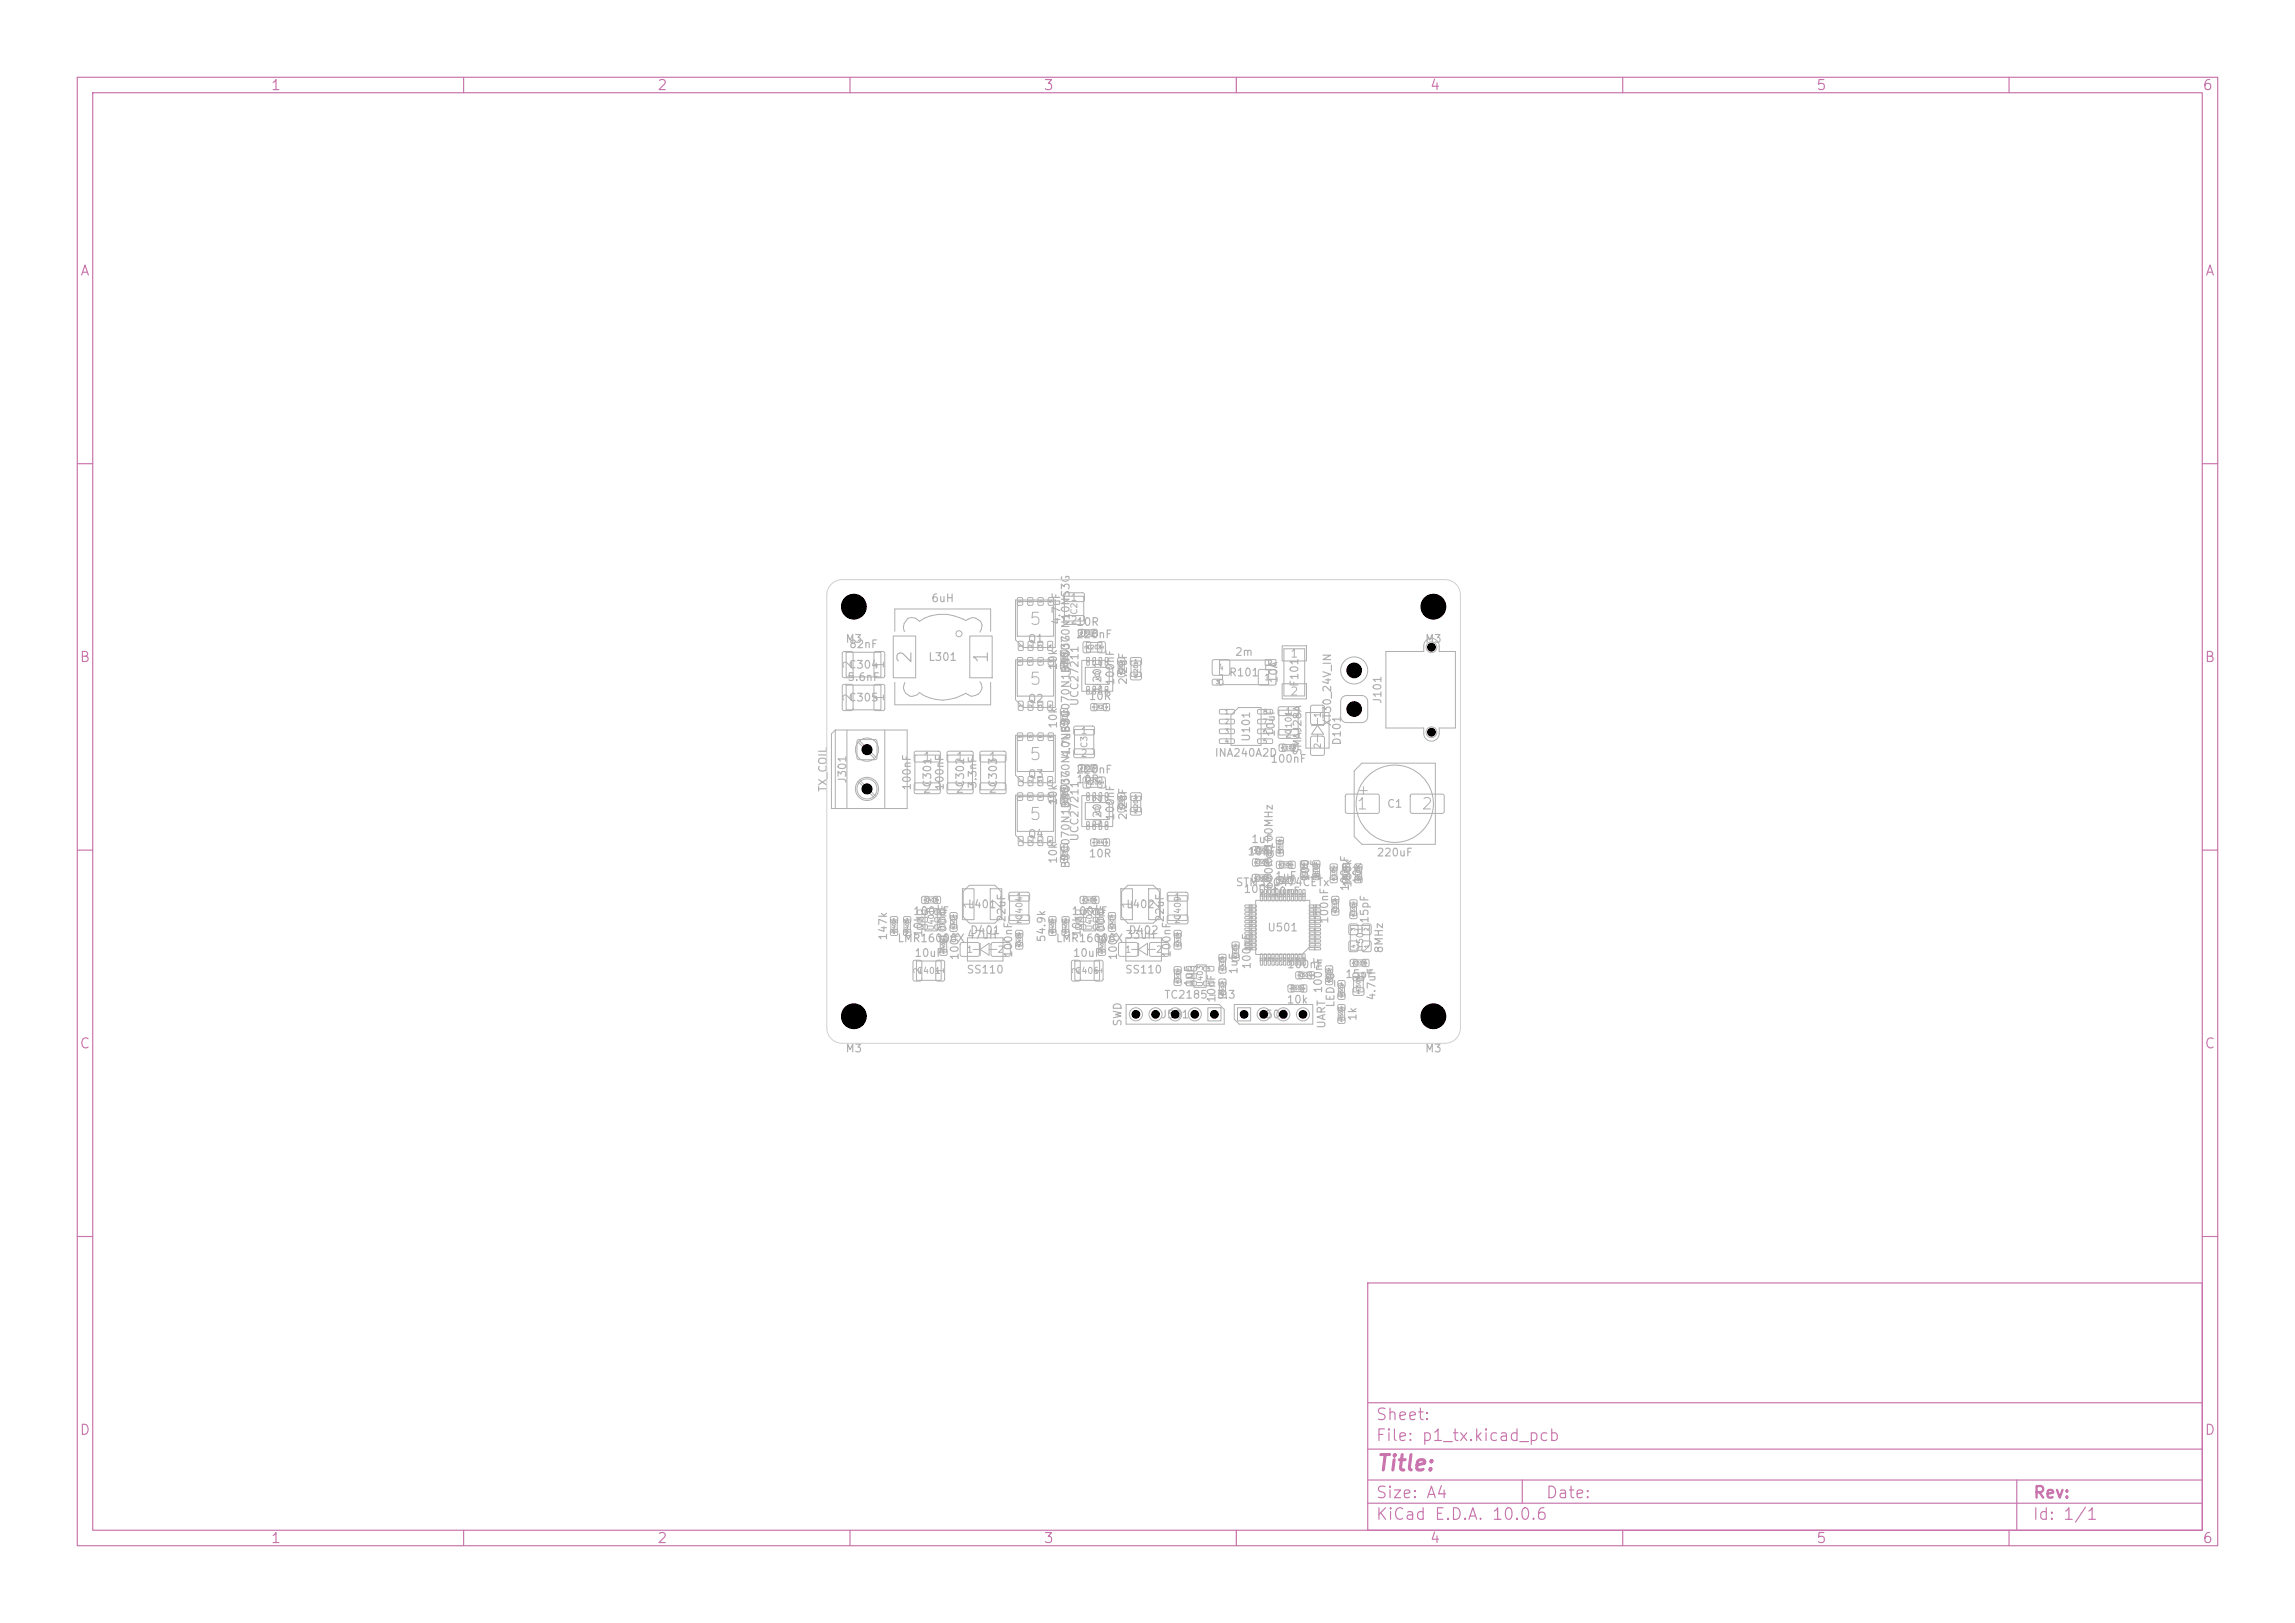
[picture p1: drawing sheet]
<svg xmlns="http://www.w3.org/2000/svg" width="297mm" height="210mm" viewBox="0 0 297 210" stroke-linecap="round" stroke-linejoin="round" font-family="sans-serif">
<defs><g id="words">
<text font-size="2" fill="#c872ab" x="178" y="190.8">Title:</text>
<g font-size="1.8" fill="#afafaf">
<text x="118.4" y="86" transform="rotate(-90 118.4 86)">2</text>
<text x="128.3" y="86" transform="rotate(-90 128.3 86)">1</text>
</g>
<g font-size="1.6" fill="#afafaf">
<text x="133.1" y="81.3">5</text>
<text x="133.1" y="89">5</text>
<text x="133.1" y="98.8">5</text>
<text x="133.1" y="106.5">5</text>
</g>
<g font-size="1.5" fill="#afafaf">
<text x="175.5" y="105.1">1</text>
<text x="183.9" y="105.1">2</text>
</g>
<g font-size="1.5" fill="#c872ab">
<text x="178" y="184.1">Sheet:</text>
<text x="178" y="186.8">File: p1_tx.kicad_pcb</text>
<text x="178" y="197">KiCad E.D.A. 10.0.6</text>
<text x="178" y="194.2">Size: A4</text>
<text x="200" y="194.2">Date:</text>
<text x="263" y="197">Id: 1/1</text>
<text x="263" y="194.2">Rev:</text>
</g>
<g font-size="1.3" fill="#c872ab">
<text x="35" y="12">1</text>
<text x="85" y="12">2</text>
<text x="135" y="12">3</text>
<text x="185" y="12">4</text>
<text x="235" y="12">5</text>
<text x="285" y="12">6</text>
<text x="10.3" y="36">A</text>
<text x="285.3" y="36">A</text>
<text x="10.2" y="86">B</text>
<text x="285.2" y="86">B</text>
<text x="10.2" y="136">C</text>
<text x="285.2" y="136">C</text>
<text x="10.2" y="186">D</text>
<text x="285.2" y="186">D</text>
<text x="35" y="200">1</text>
<text x="85" y="200">2</text>
<text x="135" y="200">3</text>
<text x="185" y="200">4</text>
<text x="235" y="200">5</text>
<text x="285" y="200">6</text>
</g>
<g font-size="1.3" fill="#afafaf">
<text x="126.3" y="117.8" transform="rotate(-90 126.3 117.8)">1</text>
<text x="129.9" y="117.8" transform="rotate(-90 129.9 117.8)">2</text>
<text x="146.8" y="117.8" transform="rotate(-90 146.8 117.8)">1</text>
<text x="150.4" y="117.8" transform="rotate(-90 150.4 117.8)">2</text>
</g>
<g font-size="1.2" fill="#afafaf">
<text x="174.6" y="87.6">2</text>
<text x="174.6" y="92.6">1</text>
</g>
<g font-size="1.1" fill="#afafaf">
<text x="110.6" y="86.7" transform="rotate(-90 110.6 86.7)">2</text>
<text x="114.7" y="86.7" transform="rotate(-90 114.7 86.7)">1</text>
<text x="166.9" y="85.3">1</text>
<text x="110.6" y="90.9" transform="rotate(-90 110.6 90.9)">2</text>
<text x="114.7" y="90.9" transform="rotate(-90 114.7 90.9)">1</text>
<text x="166.9" y="90.3">2</text>
<text x="119.3" y="98.8">1</text>
<text x="123.6" y="98.8">1</text>
<text x="127.8" y="98.8">1</text>
<text x="119.3" y="102.9">2</text>
<text x="123.6" y="102.9">2</text>
<text x="127.8" y="102.9">2</text>
</g>
<g font-size="1" fill="#afafaf">
<text x="109.4" y="83.4">M3</text>
<text x="120.4" y="78.2">6uH</text>
<text x="132.9" y="83.4">Q1</text>
<text x="137.5" y="80.9" transform="rotate(-90 137.5 80.9)">4.7uF</text>
<text x="139.2" y="82.8">220nF</text>
<text x="139.2" y="81.2">10R</text>
<text x="184.4" y="83.4">M3</text>
<text x="109.6" y="88.4">5.6nF</text>
<text x="109.7" y="86.8">C304</text>
<text x="109.8" y="84.1">82nF</text>
<text x="120.1" y="85.8">L301</text>
<text x="137" y="86.8" transform="rotate(-90 137 86.8)">10k</text>
<text x="138.7" y="87.2" transform="rotate(-90 138.7 87.2)">BSC070N10NS3G</text>
<text x="141.4" y="88.2">9</text>
<text x="142.8" y="89.5" transform="rotate(-90 142.8 89.5)">U201</text>
<text x="144.4" y="88.8" transform="rotate(-90 144.4 88.8)">100nF</text>
<text x="146.1" y="88.7" transform="rotate(-90 146.1 88.7)">2.2uF</text>
<text x="159" y="87.8">R101</text>
<text x="159.8" y="85.1">2m</text>
<text x="165.6" y="88.5" transform="rotate(-90 165.6 88.5)">10A</text>
<text x="168.3" y="89" transform="rotate(-90 168.3 89)">F101</text>
<text x="109.7" y="91">C305</text>
<text x="132.9" y="91.2">Q2</text>
<text x="137" y="94.4" transform="rotate(-90 137 94.4)">10k</text>
<text x="138.7" y="95" transform="rotate(-90 138.7 95)">BSC070N10NS3G</text>
<text x="139.8" y="91.5" transform="rotate(-90 139.8 91.5)">UCC27211</text>
<text x="140.8" y="90.8">10R</text>
<text x="165.2" y="95.4" transform="rotate(-90 165.2 95.4)">10uF</text>
<text x="172.5" y="94.1" transform="rotate(-90 172.5 94.1)">XT30_24V_IN</text>
<text x="179" y="91.2" transform="rotate(-90 179 91.2)">J101</text>
<text x="109.8" y="101.4" transform="rotate(-90 109.8 101.4)">J301</text>
<text x="120.8" y="102" transform="rotate(-90 120.8 102)">C301</text>
<text x="125" y="102" transform="rotate(-90 125 102)">C302</text>
<text x="129.3" y="102" transform="rotate(-90 129.3 102)">C303</text>
<text x="132.9" y="100.9">Q3</text>
<text x="138.8" y="98.2" transform="rotate(-90 138.8 98.2)">4.7uF</text>
<text x="139.2" y="100.3">220nF</text>
<text x="139.2" y="101.6">10R</text>
<text x="157.1" y="98.2">INA240A2D</text>
<text x="162" y="96.1" transform="rotate(-90 162 96.1)">U101</text>
<text x="164.3" y="98.9">100nF</text>
<text x="168.7" y="97.8" transform="rotate(-90 168.7 97.8)">SMAJ28A</text>
<text x="173.8" y="96.5" transform="rotate(-90 173.8 96.5)">D101</text>
<text x="107.2" y="102.5" transform="rotate(-90 107.2 102.5)">TX_COIL</text>
<text x="118.1" y="102.4" transform="rotate(-90 118.1 102.4)">100nF</text>
<text x="122.4" y="102.4" transform="rotate(-90 122.4 102.4)">100nF</text>
<text x="126.6" y="102.1" transform="rotate(-90 126.6 102.1)">3.3nF</text>
<text x="137" y="104.3" transform="rotate(-90 137 104.3)">10k</text>
<text x="138.7" y="104.7" transform="rotate(-90 138.7 104.7)">BSC070N10NS3G</text>
<text x="141.4" y="105.7">9</text>
<text x="142.8" y="107" transform="rotate(-90 142.8 107)">U202</text>
<text x="144.4" y="106.3" transform="rotate(-90 144.4 106.3)">100nF</text>
<text x="146.1" y="106.2" transform="rotate(-90 146.1 106.2)">2.2uF</text>
<text x="179.4" y="104.8">C1</text>
<text x="132.9" y="108.7">Q4</text>
<text x="137" y="111.9" transform="rotate(-90 137 111.9)">10k</text>
<text x="138.7" y="112.5" transform="rotate(-90 138.7 112.5)">BSC070N10NS3G</text>
<text x="139.8" y="109" transform="rotate(-90 139.8 109)">UCC27211</text>
<text x="140.8" y="111.2">10R</text>
<text x="161.4" y="110.9">10nF</text>
<text x="161.8" y="109.3">1uF</text>
<text x="178.1" y="111.1">220uF</text>
<text x="118.1" y="118.6">100nF</text>
<text x="125.2" y="117.8">L401</text>
<text x="130.4" y="119.4" transform="rotate(-90 130.4 119.4)">22uF</text>
<text x="138.6" y="118.6">100nF</text>
<text x="145.7" y="117.8">L402</text>
<text x="150.9" y="119.4" transform="rotate(-90 150.9 119.4)">22uF</text>
<text x="159.9" y="114.9">STM32G474CETx</text>
<text x="160.9" y="115.8">100nF</text>
<text x="164.5" y="116.1">10nF</text>
<text x="164.9" y="114.1">1uF</text>
<text x="165" y="115.2" transform="rotate(-90 165 115.2)">600R@100MHz</text>
<text x="169.7" y="114.1" transform="rotate(-90 169.7 114.1)">100</text>
<text x="170.9" y="114.1" transform="rotate(-90 170.9 114.1)">1nF</text>
<text x="172.1" y="119.6" transform="rotate(-90 172.1 119.6)">100nF</text>
<text x="174.8" y="115.4" transform="rotate(-90 174.8 115.4)">100nF</text>
<text x="175.1" y="114.9" transform="rotate(-90 175.1 114.9)">150k</text>
<text x="176.4" y="114.5" transform="rotate(-90 176.4 114.5)">10k</text>
<text x="177.3" y="119.6" transform="rotate(-90 177.3 119.6)">15pF</text>
<text x="115" y="121.8" transform="rotate(-90 115 121.8)">147k</text>
<text x="116.1" y="122.2">LMR16006X</text>
<text x="118.3" y="124.1">10uF</text>
<text x="119.6" y="121.3" transform="rotate(-90 119.6 121.3)">10k</text>
<text x="122.7" y="121.7" transform="rotate(-90 122.7 121.7)">100nF</text>
<text x="124.3" y="124.3" transform="rotate(-90 124.3 124.3)">100k</text>
<text x="125.1" y="121.7">47uH</text>
<text x="125.5" y="121.1">D401</text>
<text x="131.2" y="124" transform="rotate(-90 131.2 124)">100nF</text>
<text x="135.5" y="122" transform="rotate(-90 135.5 122)">54.9k</text>
<text x="136.6" y="122.2">LMR16006X</text>
<text x="138.8" y="124.1">10uF</text>
<text x="140.1" y="121.3" transform="rotate(-90 140.1 121.3)">10k</text>
<text x="143.2" y="121.7" transform="rotate(-90 143.2 121.7)">100nF</text>
<text x="144.8" y="124.3" transform="rotate(-90 144.8 124.3)">100k</text>
<text x="145.6" y="121.7">33uH</text>
<text x="146" y="121.1">D402</text>
<text x="151.7" y="124" transform="rotate(-90 151.7 124)">100nF</text>
<text x="162.1" y="125.5" transform="rotate(-90 162.1 125.5)">100nF</text>
<text x="163.9" y="120.8">U501</text>
<text x="166.5" y="125.5">100nF</text>
<text x="179.2" y="123.4" transform="rotate(-90 179.2 123.4)">8MHz</text>
<text x="125" y="126.2">SS110</text>
<text x="145.5" y="126.2">SS110</text>
<text x="150.6" y="129.5">TC2185-3.3</text>
<text x="154.6" y="127.8" transform="rotate(-90 154.6 127.8)">1uF</text>
<text x="157.5" y="129.8" transform="rotate(-90 157.5 129.8)">10nF</text>
<text x="160.4" y="126.2" transform="rotate(-90 160.4 126.2)">1uF</text>
<text x="166.4" y="130.1">10k</text>
<text x="171.3" y="128.6" transform="rotate(-90 171.3 128.6)">100nF</text>
<text x="172.9" y="130.4" transform="rotate(-90 172.9 130.4)">LED_G</text>
<text x="174" y="126.8">15pF</text>
<text x="178.2" y="129.5" transform="rotate(-90 178.2 129.5)">4.7uF</text>
<text x="109.4" y="136.4">M3</text>
<text x="145.4" y="132.9" transform="rotate(-90 145.4 132.9)">SWD</text>
<text x="150.2" y="132">J501</text>
<text x="162.9" y="132">J502</text>
<text x="171.8" y="133.2" transform="rotate(-90 171.8 133.2)">UART</text>
<text x="175.8" y="132.2" transform="rotate(-90 175.8 132.2)">1k</text>
<text x="184.4" y="136.4">M3</text>
</g>
<g font-size=".9" fill="#afafaf">
<text x="138.5" y="78">1</text>
<text x="138.5" y="80.9">2</text>
<text x="139.8" y="95.2">1</text>
<text x="166.2" y="92.7">1</text>
<text x="166.2" y="95.7">2</text>
<text x="111.7" y="97.7">1</text>
<text x="139.8" y="98.2">2</text>
<text x="111.7" y="102.7">2</text>
<text x="131.4" y="116.7">1</text>
<text x="131.4" y="119.7">2</text>
<text x="151.9" y="116.7">1</text>
<text x="151.9" y="119.7">2</text>
<text x="119.4" y="126.1" transform="rotate(-90 119.4 126.1)">2</text>
<text x="122.4" y="126.1" transform="rotate(-90 122.4 126.1)">1</text>
<text x="139.9" y="126.1" transform="rotate(-90 139.9 126.1)">2</text>
<text x="142.9" y="126.1" transform="rotate(-90 142.9 126.1)">1</text>
</g>
<g font-size=".8" fill="#afafaf">
<text x="139.6" y="79.6" transform="rotate(-90 139.6 79.6)">C2</text>
<text x="157.6" y="86.9">4</text>
<text x="163.5" y="88.2">1</text>
<text x="167.4" y="95.1" transform="rotate(-90 167.4 95.1)">C101</text>
<text x="171.1" y="93" transform="rotate(-90 171.1 93)">1</text>
<text x="140.9" y="96.9" transform="rotate(-90 140.9 96.9)">C3</text>
<text x="171.1" y="97" transform="rotate(-90 171.1 97)">2</text>
<text x="132.5" y="119.1" transform="rotate(-90 132.5 119.1)">C404</text>
<text x="153" y="119.1" transform="rotate(-90 153 119.1)">C409</text>
<text x="125" y="123.5">1</text>
<text x="129" y="123.5">2</text>
<text x="145.5" y="123.5">1</text>
<text x="149.5" y="123.5">2</text>
<text x="176.6" y="122.9" transform="rotate(-90 176.6 122.9)">Y501</text>
<text x="118.6" y="126.2">C401</text>
<text x="139.1" y="126.2">C406</text>
</g>
<g font-size=".7" fill="#afafaf">
<text x="121" y="120.5" transform="rotate(-90 121 120.5)">U401</text>
<text x="141.5" y="120.5" transform="rotate(-90 141.5 120.5)">U402</text>
<text x="155.8" y="127.8" transform="rotate(-90 155.8 127.8)">U403</text>
</g>
<g font-size=".6" fill="#afafaf">
<text x="158.4" y="92.6">1</text>
<text x="158.4" y="93.8">2</text>
<text x="158.4" y="95.1">3</text>
<text x="163.4" y="95.1">6</text>
<text x="163.4" y="93.8">7</text>
<text x="163.4" y="92.6">8</text>
<text x="158.4" y="96.4">4</text>
<text x="163.4" y="96.4">5</text>
<text x="146.7" y="131.7">5</text>
<text x="149.2" y="131.7">4</text>
<text x="151.8" y="131.7">3</text>
<text x="154.3" y="131.7">2</text>
<text x="156.8" y="131.7">1</text>
<text x="160.7" y="131.7">1</text>
<text x="163.2" y="131.7">2</text>
<text x="165.8" y="131.7">3</text>
<text x="168.3" y="131.7">4</text>
</g>
<g font-size=".5" fill="#afafaf">
<text x="140.6" y="84.1">C203</text>
<text x="141" y="84" transform="rotate(-90 141 84)">2</text>
<text x="142.9" y="84" transform="rotate(-90 142.9 84)">1</text>
<text x="146.7" y="85.9">1</text>
<text x="146.7" y="87.8">2</text>
<text x="147.4" y="87.5" transform="rotate(-90 147.4 87.5)">C201</text>
<text x="157.3" y="88.6">3</text>
<text x="164.2" y="86.1">2</text>
<text x="140.6" y="101.6">C206</text>
<text x="141" y="101.5" transform="rotate(-90 141 101.5)">2</text>
<text x="142.9" y="101.5" transform="rotate(-90 142.9 101.5)">1</text>
<text x="146.7" y="103.4">1</text>
<text x="146.7" y="105.3">2</text>
<text x="147.4" y="105" transform="rotate(-90 147.4 105)">C204</text>
<text x="175.5" y="122.7" transform="rotate(-90 175.5 122.7)">4</text>
<text x="175.5" y="120.5" transform="rotate(-90 175.5 120.5)">3</text>
<text x="177.2" y="122.7" transform="rotate(-90 177.2 122.7)">1</text>
<text x="177.2" y="120.5" transform="rotate(-90 177.2 120.5)">2</text>
<text x="175.5" y="128.7">1</text>
<text x="175.5" y="126.8">2</text>
<text x="176.2" y="128.4" transform="rotate(-90 176.2 128.4)">C505</text>
</g>
<g font-size=".4" fill="#afafaf">
<text x="132.4" y="83.8" transform="rotate(-90 132.4 83.8)">1</text>
<text x="133.7" y="83.8" transform="rotate(-90 133.7 83.8)">2</text>
<text x="134.9" y="83.8" transform="rotate(-90 134.9 83.8)">3</text>
<text x="136.2" y="83.8" transform="rotate(-90 136.2 83.8)">4</text>
<text x="140.3" y="82.2">R1</text>
<text x="138" y="85.8" transform="rotate(-90 138 85.8)">R6</text>
<text x="145.4" y="87.2" transform="rotate(-90 145.4 87.2)">C202</text>
<text x="132.4" y="91.6" transform="rotate(-90 132.4 91.6)">1</text>
<text x="133.7" y="91.6" transform="rotate(-90 133.7 91.6)">2</text>
<text x="134.9" y="91.6" transform="rotate(-90 134.9 91.6)">3</text>
<text x="136.2" y="91.6" transform="rotate(-90 136.2 91.6)">4</text>
<text x="138" y="93.3" transform="rotate(-90 138 93.3)">R7</text>
<text x="141.9" y="91.8">R2</text>
<text x="132.4" y="101.3" transform="rotate(-90 132.4 101.3)">1</text>
<text x="133.7" y="101.3" transform="rotate(-90 133.7 101.3)">2</text>
<text x="134.9" y="101.3" transform="rotate(-90 134.9 101.3)">3</text>
<text x="136.2" y="101.3" transform="rotate(-90 136.2 101.3)">4</text>
<text x="140.3" y="99.7">R3</text>
<text x="165.9" y="97.1">C102</text>
<text x="138" y="103.3" transform="rotate(-90 138 103.3)">R8</text>
<text x="145.4" y="104.7" transform="rotate(-90 145.4 104.7)">C205</text>
<text x="132.4" y="109.1" transform="rotate(-90 132.4 109.1)">1</text>
<text x="133.7" y="109.1" transform="rotate(-90 133.7 109.1)">2</text>
<text x="134.9" y="109.1" transform="rotate(-90 134.9 109.1)">3</text>
<text x="136.2" y="109.1" transform="rotate(-90 136.2 109.1)">4</text>
<text x="138" y="110.8" transform="rotate(-90 138 110.8)">R9</text>
<text x="141.9" y="109.3">R4</text>
<text x="162.5" y="113.9">C502</text>
<text x="162.5" y="110.3">C508</text>
<text x="162.5" y="111.9">C509</text>
<text x="165.6" y="112.2">C506</text>
<text x="165.9" y="110.5" transform="rotate(-90 165.9 110.5)">FB501</text>
<text x="169.1" y="113.4" transform="rotate(-90 169.1 113.4)">C104</text>
<text x="170.7" y="113.4" transform="rotate(-90 170.7 113.4)">R102</text>
<text x="172.9" y="113.8" transform="rotate(-90 172.9 113.8)">C105</text>
<text x="174.5" y="113.8" transform="rotate(-90 174.5 113.8)">R104</text>
<text x="176.1" y="113.8" transform="rotate(-90 176.1 113.8)">R103</text>
<text x="119.1" y="118.4">1</text>
<text x="119.1" y="119.3">2</text>
<text x="119.7" y="116.8">C403</text>
<text x="121.4" y="119.3">5</text>
<text x="121.4" y="118.4">6</text>
<text x="139.6" y="118.4">1</text>
<text x="139.6" y="119.3">2</text>
<text x="140.2" y="116.8">C408</text>
<text x="141.9" y="119.3">5</text>
<text x="141.9" y="118.4">6</text>
<text x="165.6" y="114.2">C507</text>
<text x="173.1" y="118" transform="rotate(-90 173.1 118)">C512</text>
<text x="175.5" y="118.5" transform="rotate(-90 175.5 118.5)">C511</text>
<text x="116" y="120.6" transform="rotate(-90 116 120.6)">R402</text>
<text x="117.7" y="120.6" transform="rotate(-90 117.7 120.6)">R403</text>
<text x="119.1" y="120.3">3</text>
<text x="121.4" y="120.3">4</text>
<text x="122.4" y="123.2" transform="rotate(-90 122.4 123.2)">R401</text>
<text x="123.7" y="120.1" transform="rotate(-90 123.7 120.1)">C402</text>
<text x="132.2" y="122.4" transform="rotate(-90 132.2 122.4)">C405</text>
<text x="136.5" y="120.6" transform="rotate(-90 136.5 120.6)">R405</text>
<text x="138.2" y="120.6" transform="rotate(-90 138.2 120.6)">R406</text>
<text x="139.6" y="120.3">3</text>
<text x="141.9" y="120.3">4</text>
<text x="142.9" y="123.2" transform="rotate(-90 142.9 123.2)">R404</text>
<text x="144.2" y="120.1" transform="rotate(-90 144.2 120.1)">C407</text>
<text x="152.7" y="122.4" transform="rotate(-90 152.7 122.4)">C410</text>
<text x="153.9" y="125.7">1</text>
<text x="156.2" y="125.7">5</text>
<text x="158.5" y="125.5" transform="rotate(-90 158.5 125.5)">C413</text>
<text x="160.2" y="123.9" transform="rotate(-90 160.2 123.9)">C503</text>
<text x="175.1" y="124.9">C510</text>
<text x="152.7" y="127.1" transform="rotate(-90 152.7 127.1)">C411</text>
<text x="153.9" y="126.6">2</text>
<text x="153.9" y="127.6">3</text>
<text x="156.2" y="127.6">4</text>
<text x="158.5" y="128.7" transform="rotate(-90 158.5 128.7)">C412</text>
<text x="167.1" y="128.2">R501</text>
<text x="168.1" y="126.5">C504</text>
<text x="172.3" y="127" transform="rotate(-90 172.3 127)">C501</text>
<text x="173.9" y="128.9" transform="rotate(-90 173.9 128.9)">D501</text>
<text x="173.9" y="132" transform="rotate(-90 173.9 132)">R502</text>
</g>
<g font-size=".3" fill="#afafaf">
<text x="132.3" y="78" transform="rotate(-90 132.3 78)">5</text>
<text x="133.6" y="78" transform="rotate(-90 133.6 78)">5</text>
<text x="134.9" y="78" transform="rotate(-90 134.9 78)">5</text>
<text x="136.2" y="78" transform="rotate(-90 136.2 78)">5</text>
<text x="140.2" y="82.1" transform="rotate(-90 140.2 82.1)">2</text>
<text x="141.8" y="82.1" transform="rotate(-90 141.8 82.1)">1</text>
<text x="132.3" y="85.8" transform="rotate(-90 132.3 85.8)">5</text>
<text x="133.6" y="85.8" transform="rotate(-90 133.6 85.8)">5</text>
<text x="134.9" y="85.8" transform="rotate(-90 134.9 85.8)">5</text>
<text x="136.2" y="85.8" transform="rotate(-90 136.2 85.8)">5</text>
<text x="137.5" y="84.8">1</text>
<text x="137.5" y="86.4">2</text>
<text x="141.1" y="89.5" transform="rotate(-90 141.1 89.5)">5</text>
<text x="141.1" y="85.8" transform="rotate(-90 141.1 85.8)">4</text>
<text x="141.9" y="89.5" transform="rotate(-90 141.9 89.5)">6</text>
<text x="141.9" y="85.8" transform="rotate(-90 141.9 85.8)">3</text>
<text x="142.7" y="89.5" transform="rotate(-90 142.7 89.5)">7</text>
<text x="142.7" y="85.8" transform="rotate(-90 142.7 85.8)">2</text>
<text x="143.5" y="89.5" transform="rotate(-90 143.5 89.5)">8</text>
<text x="143.5" y="85.8" transform="rotate(-90 143.5 85.8)">1</text>
<text x="144.9" y="85.8">1</text>
<text x="144.9" y="87.4">2</text>
<text x="132.3" y="95.5" transform="rotate(-90 132.3 95.5)">5</text>
<text x="133.6" y="95.5" transform="rotate(-90 133.6 95.5)">5</text>
<text x="134.9" y="95.5" transform="rotate(-90 134.9 95.5)">5</text>
<text x="136.2" y="95.5" transform="rotate(-90 136.2 95.5)">5</text>
<text x="137.5" y="92.3">1</text>
<text x="137.5" y="94">2</text>
<text x="141.8" y="91.7" transform="rotate(-90 141.8 91.7)">2</text>
<text x="143.4" y="91.7" transform="rotate(-90 143.4 91.7)">1</text>
<text x="140.2" y="99.6" transform="rotate(-90 140.2 99.6)">1</text>
<text x="141.8" y="99.6" transform="rotate(-90 141.8 99.6)">2</text>
<text x="166.2" y="96.9" transform="rotate(-90 166.2 96.9)">1</text>
<text x="167.8" y="96.9" transform="rotate(-90 167.8 96.9)">2</text>
<text x="132.3" y="103.3" transform="rotate(-90 132.3 103.3)">5</text>
<text x="133.6" y="103.3" transform="rotate(-90 133.6 103.3)">5</text>
<text x="134.9" y="103.3" transform="rotate(-90 134.9 103.3)">5</text>
<text x="136.2" y="103.3" transform="rotate(-90 136.2 103.3)">5</text>
<text x="137.5" y="102.3">1</text>
<text x="137.5" y="103.9">2</text>
<text x="141.1" y="107" transform="rotate(-90 141.1 107)">5</text>
<text x="141.1" y="103.3" transform="rotate(-90 141.1 103.3)">4</text>
<text x="141.9" y="107" transform="rotate(-90 141.9 107)">6</text>
<text x="141.9" y="103.3" transform="rotate(-90 141.9 103.3)">3</text>
<text x="142.7" y="107" transform="rotate(-90 142.7 107)">7</text>
<text x="142.7" y="103.3" transform="rotate(-90 142.7 103.3)">2</text>
<text x="143.5" y="107" transform="rotate(-90 143.5 107)">8</text>
<text x="143.5" y="103.3" transform="rotate(-90 143.5 103.3)">1</text>
<text x="144.9" y="103.3">1</text>
<text x="144.9" y="104.9">2</text>
<text x="137.5" y="109.8">1</text>
<text x="137.5" y="111.5">2</text>
<text x="141.8" y="109.2" transform="rotate(-90 141.8 109.2)">1</text>
<text x="143.4" y="109.2" transform="rotate(-90 143.4 109.2)">2</text>
<text x="162.7" y="113.8" transform="rotate(-90 162.7 113.8)">1</text>
<text x="162.8" y="111.8" transform="rotate(-90 162.8 111.8)">2</text>
<text x="162.8" y="110.2" transform="rotate(-90 162.8 110.2)">2</text>
<text x="164.3" y="113.8" transform="rotate(-90 164.3 113.8)">2</text>
<text x="164.3" y="111.8" transform="rotate(-90 164.3 111.8)">1</text>
<text x="164.3" y="110.2" transform="rotate(-90 164.3 110.2)">1</text>
<text x="165.4" y="109">1</text>
<text x="165.4" y="110.6">2</text>
<text x="165.9" y="112.1" transform="rotate(-90 165.9 112.1)">1</text>
<text x="167.4" y="112.1" transform="rotate(-90 167.4 112.1)">2</text>
<text x="168.6" y="113.6">1</text>
<text x="168.6" y="112.1">2</text>
<text x="170.2" y="112">1</text>
<text x="170.2" y="113.7">2</text>
<text x="172.4" y="112.5">2</text>
<text x="174" y="112.4">2</text>
<text x="175.6" y="112.4">1</text>
<text x="115.5" y="119.2">1</text>
<text x="117.2" y="119.2">2</text>
<text x="120" y="116.6" transform="rotate(-90 120 116.6)">1</text>
<text x="121.5" y="116.6" transform="rotate(-90 121.5 116.6)">2</text>
<text x="123.2" y="118.8">1</text>
<text x="136" y="119.2">1</text>
<text x="137.7" y="119.2">2</text>
<text x="140.5" y="116.6" transform="rotate(-90 140.5 116.6)">1</text>
<text x="142" y="116.6" transform="rotate(-90 142 116.6)">2</text>
<text x="143.7" y="118.8">1</text>
<text x="161.5" y="117.5">25</text>
<text x="161.5" y="118">26</text>
<text x="161.5" y="118.5">27</text>
<text x="161.5" y="119">28</text>
<text x="161.5" y="119.5">29</text>
<text x="161.5" y="120">30</text>
<text x="163.5" y="116.2" transform="rotate(-90 163.5 116.2)">24</text>
<text x="164" y="116.2" transform="rotate(-90 164 116.2)">23</text>
<text x="164.5" y="116.2" transform="rotate(-90 164.5 116.2)">22</text>
<text x="165" y="116.2" transform="rotate(-90 165 116.2)">21</text>
<text x="165.5" y="116.2" transform="rotate(-90 165.5 116.2)">20</text>
<text x="165.9" y="114.1" transform="rotate(-90 165.9 114.1)">1</text>
<text x="166" y="116.2" transform="rotate(-90 166 116.2)">19</text>
<text x="166.5" y="116.2" transform="rotate(-90 166.5 116.2)">18</text>
<text x="167" y="116.2" transform="rotate(-90 167 116.2)">17</text>
<text x="167.4" y="114.1" transform="rotate(-90 167.4 114.1)">2</text>
<text x="167.5" y="116.2" transform="rotate(-90 167.5 116.2)">16</text>
<text x="168" y="116.2" transform="rotate(-90 168 116.2)">15</text>
<text x="168.5" y="116.2" transform="rotate(-90 168.5 116.2)">14</text>
<text x="169" y="116.2" transform="rotate(-90 169 116.2)">13</text>
<text x="169.8" y="118.5">10</text>
<text x="169.8" y="118">11</text>
<text x="169.8" y="117.5">12</text>
<text x="170" y="120">7</text>
<text x="170" y="119.5">8</text>
<text x="170" y="119">9</text>
<text x="172.4" y="114">1</text>
<text x="172.6" y="116.7">1</text>
<text x="172.6" y="118.2">2</text>
<text x="174" y="114.1">1</text>
<text x="175" y="118.7">1</text>
<text x="175" y="117.1">2</text>
<text x="175.6" y="114.1">2</text>
<text x="115.5" y="120.9">2</text>
<text x="117.2" y="120.9">1</text>
<text x="121.9" y="123.5">1</text>
<text x="121.9" y="121.8">2</text>
<text x="123.2" y="120.3">2</text>
<text x="131.7" y="121.1">1</text>
<text x="131.7" y="122.6">2</text>
<text x="136" y="120.9">2</text>
<text x="137.7" y="120.9">1</text>
<text x="142.4" y="123.5">1</text>
<text x="142.4" y="121.8">2</text>
<text x="143.7" y="120.3">2</text>
<text x="152.2" y="121.1">1</text>
<text x="152.2" y="122.6">2</text>
<text x="152.2" y="125.8">2</text>
<text x="158" y="125.7">1</text>
<text x="158" y="124.2">2</text>
<text x="159.7" y="124.1">1</text>
<text x="159.7" y="122.6">2</text>
<text x="161.5" y="120.5">31</text>
<text x="161.5" y="121">32</text>
<text x="161.5" y="121.5">33</text>
<text x="161.5" y="122">34</text>
<text x="161.5" y="122.5">35</text>
<text x="161.5" y="123">36</text>
<text x="163.5" y="124.5" transform="rotate(-90 163.5 124.5)">37</text>
<text x="164" y="124.5" transform="rotate(-90 164 124.5)">38</text>
<text x="164.5" y="124.5" transform="rotate(-90 164.5 124.5)">39</text>
<text x="165" y="124.5" transform="rotate(-90 165 124.5)">40</text>
<text x="165.5" y="124.5" transform="rotate(-90 165.5 124.5)">41</text>
<text x="166" y="124.5" transform="rotate(-90 166 124.5)">42</text>
<text x="166.5" y="124.5" transform="rotate(-90 166.5 124.5)">43</text>
<text x="167" y="124.5" transform="rotate(-90 167 124.5)">44</text>
<text x="167.5" y="124.5" transform="rotate(-90 167.5 124.5)">45</text>
<text x="168" y="124.5" transform="rotate(-90 168 124.5)">46</text>
<text x="168.5" y="124.5" transform="rotate(-90 168.5 124.5)">47</text>
<text x="169" y="124.5" transform="rotate(-90 169 124.5)">48</text>
<text x="170" y="123">1</text>
<text x="170" y="122.5">2</text>
<text x="170" y="122">3</text>
<text x="170" y="121.5">4</text>
<text x="170" y="121">5</text>
<text x="170" y="120.5">6</text>
<text x="171.8" y="125.7">1</text>
<text x="175.4" y="124.8" transform="rotate(-90 175.4 124.8)">1</text>
<text x="177" y="124.8" transform="rotate(-90 177 124.8)">2</text>
<text x="152.2" y="127.3">1</text>
<text x="158" y="127.4">1</text>
<text x="158" y="128.9">2</text>
<text x="167.3" y="128.1" transform="rotate(-90 167.3 128.1)">1</text>
<text x="168.4" y="126.4" transform="rotate(-90 168.4 126.4)">2</text>
<text x="169" y="128.1" transform="rotate(-90 169 128.1)">2</text>
<text x="169.9" y="126.4" transform="rotate(-90 169.9 126.4)">1</text>
<text x="171.8" y="127.2">2</text>
<text x="173.4" y="130.6">2</text>
<text x="173.4" y="127.6">1</text>
<text x="173.4" y="129.1">2</text>
<text x="173.4" y="132.3">1</text>
</g>
</g></defs>
<g fill="none" stroke="#c872ab" stroke-width=".15">
<path d="M10 10h277v190h-277zM12 12h273v186h-273zM60 10v2M110 10v2M160 10v2M210 10v2M260 10v2M10 60h2M285 60h2M10 110h2M285 110h2M10 160h2"/>
<path d="M177 166h108v32h-108zM285 160h2M60 198v2M110 198v2M160 198v2M177 194.5h108M177 191.5h108M177 187.5h108M177 181.5h108M197 191.5v3M210 198v2M260 198v2"/>
<path d="M261 191.5v6.5"/>
</g>
<g fill="none" stroke="#afafaf" stroke-width=".13">
<path d="M131.4 77.6h5.2v6.2h-4.2l-1-1zM131.6 77.8h4.7v4.5h-4.7zM131.7 77.4l.5-.1 .1 .1 .1 .7-.2 .2h-.4l-.1-.1zM133 77.4l.5-.1 .2 .1v.7l-.1 .2h-.4l-.2-.1zM134.4 77.4l.4-.1 .2 .1v.7l-.1 .2h-.4l-.2-.1zM135.7 77.4l.5-.1 .1 .1v.7l-.1 .2h-.4l-.1-.1zM137.7 76.8l.2-.1h2.3l.1 .3v.7l-.2 .1h-2.3l-.2-.2zM137.7 79.7h.2h2.3l.1 .2v.7l-.2 .2h-2.3l-.2-.2zM137.8 77.1h2.4v3.3h-2.4zM107.6 95l.5-.5h9.3v10.1h-9.8zM108.1 94.5v10.1M109.1 88.6l1-.1 .3 .2v3l-.2 .2-1 .1-.2-.2v-3z"/>
<path d="M109.1 84.4l1-.1 .3 .2v2.9l-.2 .3h-1l-.2-.2v-2.9zM109.5 88.7h4.5v3.1h-4.5zM109.5 84.4h4.5v3.2h-4.5zM109.6 94.5v10.1M111 95.8l.1-.1h2.1l.2 .1 .1 .2v2.1l-.1 .1-.2 .1h-2.1l-.1-.1-.1-.1v-2.1zM111.1 96l2.1 2.1M111.2 95.9l2.1 2.1M113.2 88.6l1-.1 .3 .2v3l-.2 .2-.9 .1-.3-.2v-3zM113.2 84.4l1-.1 .3 .2v2.9l-.2 .3h-.9l-.3-.2v-2.9zM114.5 94.5v10.1M115.6 82.3h2.9v5.4h-2.9zM115.8 81.7v-2.9h12.4v2.9"/>
<path d="M115.8 88.3v2.9h12.4v-2.9M117.1 81.7a1.2 1.2 0 0 1 .9-1.8l.5 .1 .5 .4a5.6 5.6 0 0 1 6-.1l.3-.2a1.22 1.22 0 0 1 1.8 .8l-.3 .9M118.4 97.3l.1-.1h3l.2 .2v1l-.2 .2h-3l-.2-.2zM118.4 97.7h3.2v4.5h-3.2zM122.6 97.3l.2-.1h3l.1 .2v1l-.2 .2h-3l-.2-.2zM122.6 97.7h3.2v4.5h-3.2zM125.5 82.3h2.9v5.4h-2.9zM126.8 88.2a1.15 1.15 0 0 1 0 1.5 1.15 1.15 0 0 1-1.5 .2l-.3-.2a5.2 5.2 0 0 1-6-.1l-.3 .3-.6 .2h-.3l-.6-.4a1.11 1.11 0 0 1-.1-1.4M126.9 97.3l.2-.1h2.9l.2 .2v1l-.3 .2h-2.9l-.2-.2zM126.9 97.7h3.2v4.5h-3.2zM131.4 95.1h5.2v6.2h-4.2l-1-1zM131.4 90.5v-5.1h5.2v6.1h-4.2"/>
<path d="M131.4 90.5l1 1M131.6 95.3h4.7v4.5h-4.7zM131.6 85.6h4.7v4.5h-4.7zM131.7 94.9l.5-.1 .1 .1 .1 .8-.2 .1h-.4l-.1-.1zM131.7 85.1h.5l.1 .1 .1 .7-.2 .2h-.4l-.1-.1zM131.8 83h.5l.1 .1v.9l-.1 .2h-.4l-.1-.1zM131.8 90.8l.5-.1 .1 .1v1l-.1 .1h-.4l-.1-.1zM133 94.9l.5-.1 .2 .1v.8l-.1 .1h-.4l-.2-.1zM133 85.1h.5l.2 .1v.7l-.1 .2h-.4l-.2-.1zM133.1 83h.4l.2 .1v.9l-.1 .2h-.4l-.1-.1zM133.1 90.8l.4-.1 .2 .1v1l-.1 .1h-.4l-.1-.1zM134.4 83h.4l.1 .1 .1 .9-.1 .2h-.4l-.2-.1z"/>
<path d="M134.4 90.8l.4-.1 .1 .1 .1 1-.1 .1h-.4l-.2-.1zM134.4 94.9l.4-.1 .2 .1v.8l-.1 .1h-.4l-.2-.1zM134.4 85.1h.4l.2 .1v.7l-.1 .2h-.4l-.2-.1zM135.6 83h.5l.1 .1v.9l-.1 .2h-.4l-.1-.1zM135.6 90.8l.5-.1 .1 .1v1l-.1 .1h-.4l-.1-.1zM135.7 94.9l.5-.1 .1 .1v.8l-.1 .1h-.4l-.1-.1zM135.7 85.1h.5l.1 .1v.7l-.1 .2h-.4l-.1-.1zM137.3 91.7h.8v.7h-.8zM137.3 93.4h.8v.7h-.8zM137.3 84.2h.8v.7h-.8zM137.3 85.8h.8v.7h-.8zM137.3 92.1h.8v1.6h-.8z"/>
<path d="M137.3 84.6h.8v1.5h-.8zM139 94h.2h2.3l.1 .2v.7l-.2 .2h-2.3l-.2-.3zM139 97l.2-.1h2.3l.1 .2v.8l-.2 .2-2.3-.1-.2-.2zM139.1 94.4h2.4v3.2h-2.4zM139.6 99h.7v.8h-.7zM139.6 81.5h.7v.8h-.7zM140 99h1.6v.8h-1.6zM140 81.5h1.6v.8h-1.6zM140 85.4h3l1 1v3h-4zM140.2 83.1l.7-.1 .2 .2 .1 1-.2 .3h-.6l-.2-.2v-1zM140.5 86.4h3v2.1h-3zM140.6 83.1h2v1.3h-2z"/>
<path d="M140.7 85.1h.3l-.1 1-.3-.1zM140.7 88.9h.3l-.1 .9h-.3zM141.2 91.1h.7v.8h-.7zM141.3 99h.6v.8h-.6zM141.3 81.5h.6v.8h-.6zM141.5 85.1h.3l-.1 1-.3-.1zM141.5 88.9h.3l-.1 .9h-.3zM141.6 91.1h1.6v.8h-1.6zM142.1 83.1l.7-.1 .2 .2v1l-.1 .3h-.6l-.2-.2v-1zM142.3 85.1h.3l-.1 1-.3-.1zM142.3 88.9h.3l-.1 .9h-.3zM142.9 91.1h.6v.8h-.6z"/>
<path d="M143.1 85.1h.3l-.1 1-.3-.1zM143.1 88.9h.3l-.1 .9h-.3zM144.7 85.2l.2-.1 .6 .1 .1 .2-.1 .6h-.2h-.6l-.1-.2zM144.7 86.7h.2h.6l.1 .2-.1 .6-.2 .1-.6-.1-.1-.1zM144.7 85.6h.8v1.5h-.8zM146.3 85.1h.2h1.1l.1 .2v.6l-.2 .2h-1.1l-.1-.3zM146.3 87h.2h1.1l.1 .2v.6l-.2 .2h-1.1l-.1-.3zM146.4 85.5h1.2v2h-1.2zM156.9 87.9h1.3l.1 .2v.4l-.2 .2-1.1-.1-.1-.1zM156.9 85.4h.2h1.8h.2l.1 .2-.1 1.7-.2 .1h-1.8l-.2-.1v-.2zM157.8 85.4h6.4v.7h-.4v.6h.4v1.9h-6.4v-.7h.4v-.6h-.4zM157.8 91.8h1.9v.1v.4l-.1 .1h-1.7l-.1-.2z"/>
<path d="M157.8 93.1h1.9v.1v.4l-.1 .1h-1.7l-.1-.2zM157.8 94.4l1.9-.1v.2v.3l-.1 .1h-1.7l-.1-.1zM157.8 95.6h1.9v.2v.3l-.1 .1h-1.7l-.1-.1zM160.3 91.5h2.9v4.9h-3.9v-3.9zM162.8 95.6h1.8l.1 .2v.3l-.1 .1h-1.8l-.1-.1zM162.8 94.4l1.8-.1 .1 .2v.3l-.1 .1h-1.8l-.1-.1zM162.8 93.1h1.8l.1 .1v.4l-.1 .1h-1.8l-.1-.2zM162.8 91.8h1.8l.1 .1v.4l-.1 .1h-1.8l-.1-.2zM162.9 86.7l.2-.1h1.8l.2 .1v.2v1.7l-.2 .1h-1.8l-.2-.1-.1-.2zM163.8 85.4h1.3v.7h-1.3zM165.5 91.5l.1-.1 2.3 .1 .2 .2v.7l-.2 .2h-2.3l-.2-.2zM165.5 94.5l.1-.1h2.3l.2 .3v.7l-.2 .1h-2.3l-.2-.2z"/>
<path d="M165.5 91.9h2.5v3.2h-2.5zM165.6 96.3h.1h.7v.2v.7h-.2h-.6l-.1-.2zM165.9 83.6h3.2v1.9h-3.2zM165.9 88.5h3.2v1.9h-3.2zM165.9 96.4h1.7v.7h-1.7zM166.2 84h2.6v6.1h-2.6zM167.1 96.3h.2h.6l.1 .2-.1 .7h-.2h-.6v-.2zM169 92.2h3v4.6h-3zM169.7 91.3h.2h1.4l.1 .2v2l-.1 .2h-.1h-1.5l-.1-.2v-2zM169.7 95.3h.2h1.4l.1 .2v2l-.1 .2-.1 .1-1.5-.1-.1-.2v-2zM169.7 93.9h1.6M170.5 93.9l.8 1.1h-1.6z"/>
<path d="M170.5 92.9v1M170.5 95v1M173.7 90.3l.2-.2 .4-.1h1.9l.5 .2 .2 .2 .1 .4v1.9l-.2 .5-.2 .2-.4 .1h-1.9l-.5-.2-.2-.2-.1-.4v-1.9zM175.2 99.8l1.1-1h9.4v10.5h-9.4l-1.1-1zM179.3 84.3h4.9l.1-.7a1 1 0 0 1 1-1 1 1 0 0 1 1 1v.7h2.1v9.9h-2.1v.7a1 1 0 0 1-1 1 1 1 0 0 1-1.1-1v-.7h-4.9zM111.1 101.1l2.1 2.1M111.2 100.9l2.1 2.1M115.3 118.7h.8v.6h-.8zM115.3 119h.8v1.6h-.8zM117 118.7h.8v.6h-.8zM117 119h.8v1.6h-.8zM118.4 101.4l.1-.1h3l.2 .2v1l-.2 .2h-3l-.2-.3z"/>
<path d="M118.7 117.8h1.2l.1 .1v.4l-.1 .1-1.1-.1-.1-.1zM118.7 118.7h1.2l.1 .1v.4l-.1 .1h-1.1l-.1-.2zM118.7 119.7h1.2l.1 .1v.4h-.1h-1.1l-.1-.1zM119.3 116h.2h.6l.1 .2-.1 .7h-.2h-.6v-.2zM119.7 116.1h1.6v.7h-1.6zM120.1 117.5h1.2v3h-1.6v-2.6zM120.9 116h.2h.6v.2v.7h-.2h-.6l-.1-.2zM121 119.7h1.2l.1 .1v.4h-.1h-1.1l-.1-.1zM121 118.7h1.2l.1 .1v.4l-.1 .1h-1.1l-.1-.2zM121 117.8h1.2l.1 .1v.4l-.1 .1-1.1-.1-.1-.1zM122.6 101.4l.2-.1h3l.1 .2v1l-.2 .2h-3l-.2-.3zM123 118.1h.2h.6l.1 .2-.1 .6-.2 .1-.6-.1-.1-.1z"/>
<path d="M123 119.7l.2-.1 .6 .1 .1 .1-.1 .7h-.2h-.6l-.1-.2zM123 118.5h.8v1.6h-.8zM124.5 115h1.6v4h-1.6zM124.7 115.4l.8-.8h3.2l.8 .8v3.3l-.8 .8h-3.2l-.8-.8zM126.9 101.4l.2-.1h2.9l.2 .2v1l-.3 .2h-2.9l-.2-.3zM128.2 115h1.4v4h-1.4zM130.6 115.5h.2h2.3l.1 .2v.7l-.2 .2h-2.3l-.2-.2zM130.6 118.5l.2-.1h2.3l.1 .3v.7l-.2 .1h-2.3l-.2-.2zM130.6 115.9h2.6v3.2h-2.6zM131.4 108v-5.1h5.2v6.1h-4.2l-1-1M131.6 103.1h4.7v4.5h-4.7zM131.7 102.6h.5l.1 .1 .1 .7-.2 .2h-.4l-.1-.1z"/>
<path d="M131.8 100.5h.5l.1 .1v.9l-.1 .2h-.4l-.1-.1zM131.8 108.3l.5-.1 .1 .1v1l-.1 .1h-.4l-.1-.1zM133 102.6h.5l.2 .1v.7l-.1 .2h-.4l-.2-.1zM133.1 100.5h.4l.2 .1v.9l-.1 .2h-.4l-.1-.1zM133.1 108.3l.4-.1 .2 .1v1l-.1 .1h-.4l-.1-.1zM134.4 100.5h.4l.1 .1 .1 .9-.1 .2h-.4l-.2-.1zM134.4 108.3l.4-.1 .1 .1 .1 1-.1 .1h-.4l-.2-.1zM134.4 102.6h.4l.2 .1v.7l-.1 .2h-.4l-.2-.1zM135.6 100.5h.5l.1 .1v.9l-.1 .2h-.4l-.1-.1zM135.6 108.3l.5-.1 .1 .1v1l-.1 .1h-.4l-.1-.1zM135.7 102.6h.5l.1 .1v.7l-.1 .2h-.4l-.1-.1zM135.8 118.7h.8v.6h-.8z"/>
<path d="M135.8 119h.8v1.6h-.8zM137.3 101.7h.8v.7h-.8zM137.3 103.3h.8v.7h-.8zM137.3 109.2h.8v.7h-.8zM137.3 110.9h.8v.7h-.8zM137.3 102.1h.8v1.6h-.8zM137.3 109.6h.8v1.6h-.8zM137.5 118.7h.8v.6h-.8zM137.5 119h.8v1.6h-.8zM139.2 117.8h1.2l.1 .1v.4l-.1 .1-1.1-.1-.1-.1zM139.2 118.7h1.2l.1 .1v.4l-.1 .1h-1.1l-.1-.2zM139.2 119.7h1.2l.1 .1v.4h-.1h-1.1l-.1-.1z"/>
<path d="M139.8 116h.2h.6l.1 .2-.1 .7h-.1h-.7v-.2zM140 103h3l1 1v3h-4zM140.2 116.1h1.6v.7h-1.6zM140.2 100.6l.7-.1 .2 .2 .1 1-.2 .3h-.6l-.2-.2v-1zM140.5 103.8h3v2.3h-3zM140.6 117.5h1.2v3h-1.6v-2.6zM140.6 100.6h2v1.3h-2zM140.7 102.6h.3l-.1 1-.3-.1zM140.7 106.4h.3l-.1 .9h-.3zM141.2 108.6h.7v.8h-.7zM141.4 116h.1h.7v.2v.7h-.2h-.6l-.1-.2zM141.5 102.6h.3l-.1 1-.3-.1z"/>
<path d="M141.5 106.4h.3l-.1 .9h-.3zM141.5 119.7h1.2l.1 .1v.4h-.2h-1l-.1-.1zM141.5 118.7h1.2l.1 .1v.4l-.2 .1h-1l-.1-.2zM141.5 117.8h1.2l.1 .1v.4l-.2 .1-1-.1-.1-.1zM141.6 108.6h1.6v.8h-1.6zM142.1 100.6l.7-.1 .2 .2v1l-.1 .3h-.6l-.2-.2v-1zM142.3 102.6h.3l-.1 1-.3-.1zM142.3 106.4h.3l-.1 .9h-.3zM142.9 108.6h.6v.8h-.6zM143.1 102.6h.3l-.1 1-.3-.1zM143.1 106.4h.3l-.1 .9h-.3zM143.5 118.1h.1h.7l.1 .2-.1 .6-.1 .1-.7-.1-.1-.1z"/>
<path d="M143.5 119.7l.1-.1 .7 .1 .1 .1-.1 .7h-.1h-.7l-.1-.2zM143.5 118.5h.8v1.6h-.8zM144.7 102.7l.2-.1 .6 .1 .1 .1-.1 .7h-.2h-.6l-.1-.2zM144.7 104.2h.2h.6l.1 .2-.1 .6-.2 .1-.6-.1-.1-.2zM144.7 103.1h.8v1.6h-.8zM145.1 115h1.5v4h-1.5zM145.9 114.6h3.4l.8 .8v3.3l-.8 .8h-3.4l-.8-.8v-3.3zM146.3 102.6h.2h1.1l.1 .2v.6l-.2 .2h-1.1l-.1-.3zM146.3 104.5h.2h1.1l.1 .2v.6l-.2 .2h-1.1l-.1-.3zM146.4 103h1.2v2h-1.2zM148.6 115h1.6v4h-1.6zM151.1 115.5h.2h2.3l.2 .2-.1 .7-.2 .2h-2.3l-.2-.2z"/>
<path d="M151.1 118.5l.2-.1h2.3l.2 .3-.1 .7-.2 .1h-2.3l-.2-.2zM151.2 115.9h2.4v3.2h-2.4zM161.1 117.1h1.4l.1 .2-.1 .1h-1.3zM161.1 117.6h1.4l.1 .2-.1 .1h-1.3zM161.1 118.1h1.4l.1 .2-.1 .1h-1.3zM161.1 118.6h1.4l.1 .2-.1 .1h-1.3zM161.1 119.1h1.4l.1 .2-.1 .1h-1.3zM161.1 119.6h1.4l.1 .2-.1 .1h-1.3zM162.1 113.2l.2-.1 .6 .1v.2v.6l-.2 .1-.6-.1-.1-.2zM162.1 109.6l.2-.1 .6 .1 .1 .2-.1 .6-.2 .1-.6-.1v-.2zM162.1 111.2l.2-.1 .6 .1 .1 .2-.1 .6-.2 .1-.6-.1v-.2zM162.5 113.2h1.6v.8h-1.6z"/>
<path d="M162.5 109.6h1.6v.8h-1.6zM162.5 111.2h1.6v.8h-1.6zM162.5 116.5h7v6l-1 1h-6zM163.1 115.1l.3 .1v1.3l-.1 .1-.2-.1zM163.6 115.1l.3 .1v1.3l-.1 .1-.2-.1zM163.7 113.2l.1-.1 .6 .1 .1 .2-.1 .6-.1 .1-.6-.1-.1-.2zM163.7 109.6l.2-.1 .6 .1v.2v.6l-.2 .1-.6-.1-.1-.2zM163.7 111.2l.2-.1 .6 .1v.2v.6l-.2 .1-.6-.1-.1-.2zM164.1 115.1l.3 .1v1.3l-.1 .1-.2-.1zM164.6 115.1l.3 .1v1.3l-.1 .1-.2-.1zM165.1 115.1l.3 .1v1.3l-.1 .1-.2-.1zM165.2 108.4h.8v.7h-.8z"/>
<path d="M165.2 110h.8v.7h-.8zM165.2 108.8h.8v1.6h-.8zM165.2 111.5l.2-.1 .6 .1 .1 .2-.1 .6-.1 .1-.7-.1v-.2zM165.2 113.5l.2-.1 .6 .1 .1 .2-.1 .6-.1 .1-.7-.1v-.2zM165.6 111.5h1.6v.8h-1.6zM165.6 113.5h1.6v.8h-1.6zM165.6 115.1l.3 .1v1.3l-.1 .1-.2-.1zM166.1 115.1l.3 .1v1.3l-.1 .1-.2-.1zM166.6 115.1l.3 .1v1.3l-.1 .1-.2-.1zM166.8 111.5l.1-.1 .7 .1v.2v.6l-.2 .1-.6-.1-.1-.2zM166.8 113.5l.1-.1 .7 .1v.2v.6l-.2 .1-.6-.1-.1-.2zM167.1 115.1l.3 .1v1.3l-.1 .1-.2-.1z"/>
<path d="M167.6 115.1l.3 .1v1.3l-.1 .1-.2-.1zM168.1 115.1l.3 .1v1.3l-.1 .1-.2-.1zM168.3 113l.2-.1 .7 .1v.1v.7h-.2h-.7v-.2zM168.3 111.4h.2h.7v.2v.6l-.2 .1-.7-.1v-.1zM168.3 111.8h.9v1.6h-.9zM168.6 115.1l.3 .1v1.3l-.1 .1-.2-.1zM169.4 119.6h1.4l.1 .2-.1 .1h-1.3zM169.4 119.1h1.4l.1 .2-.1 .1h-1.3zM169.4 118.6h1.4l.1 .2-.1 .1h-1.3zM169.4 118.1h1.4l.1 .2-.1 .1h-1.3zM169.4 117.6h1.4l.1 .2-.1 .1h-1.3zM169.4 117.1h1.4l.1 .2-.1 .1h-1.3z"/>
<path d="M169.9 111.4h.9v.7h-.9zM169.9 113.1h.9v.7h-.9zM169.9 111.8h.9v1.6h-.9zM172.2 113.4l.1-.1 .7 .1 .1 .1-.1 .7h-.1h-.7l-.1-.2zM172.2 111.8h.1h.7l.1 .2-.1 .6-.1 .1-.7-.1-.1-.1zM172.2 112.2h.8v1.6h-.8zM172.4 116h.2h.6l.1 .2-.1 .6-.2 .1-.6-.1-.1-.1zM172.4 117.6l.2-.1 .6 .1 .1 .2-.1 .6h-.2h-.6l-.1-.2zM172.4 116.4h.8v1.6h-.8zM173.8 113.5h.8v.7h-.8zM173.8 111.8h.8v.7h-.8zM173.8 112.2h.8v1.6h-.8z"/>
<path d="M174.2 102.8h.1h4l.2 .2v2.1l-.2 .1h-4l-.2-.2v-2zM174.6 119.6l.2-.1 .9 .1v.2v1.1h-.2h-.9v-.2zM174.7 118h.2h.7v.2v.6l-.2 .1-.7-.1v-.1zM174.7 116.5l.2-.1 .7 .1v.2v.6h-.2h-.7v-.2zM174.7 119.8h2.6v2.5l-.7 .6h-1.9zM174.7 116.8h.9v1.7h-.9zM175.4 111.8h.8v.7h-.8zM175.4 113.5h.8v.7h-.8zM175.4 112.2h.8v1.6h-.8zM175.9 102.3h1M176.3 119.6l.2-.1 .9 .1v.2v1.1h-.2h-.9v-.2zM176.4 101.8v1"/>
<path d="M182.6 102.8h.1h4l.2 .2v2.1l-.2 .1h-4l-.2-.2v-2zM115.3 120.3h.8v.7h-.8zM117 120.3h.8v.7h-.8zM118.2 124.3l.9-.1 .2 .2v2.3l-.2 .2h-.7l-.2-.1-.1-2.3zM118.6 124.4h3.2v2.4h-3.2zM121.2 124.3l.8-.1 .2 .2v2.3l-.1 .2h-.7l-.3-.1v-2.3zM121.7 122.9h.8v.7h-.8zM121.7 121.2h.8v.7h-.8zM121.7 121.6h.8v1.6h-.8zM124.3 122l.2-.1h2l.2 .1 .1 .2-.1 1.5-.2 .1h-2l-.2-.1-.1-.2zM125.2 121.4h4.6v3h-4.6zM125.9 122.9h1"/>
<path d="M126.9 122.1v1.6M126.9 122.9l1.1-.8v1.5zM128 122.9h1M128.3 122l.2-.1h2l.2 .1 .1 .2-.1 1.5-.2 .1h-2l-.2-.1-.1-.2zM131.5 120.4h.1h.7l.1 .2-.1 .6-.1 .1-.7-.1-.1-.1zM131.5 122l.1-.1 .7 .1 .1 .2-.1 .6h-.1h-.7l-.1-.2zM131.5 120.8h.8v1.6h-.8zM135.8 120.3h.8v.7h-.8zM137.5 120.3h.8v.7h-.8zM138.7 124.3l.8-.1 .3 .2v2.3l-.2 .2h-.7l-.2-.1-.1-2.3zM139.1 124.4h3.2v2.4h-3.2zM141.7 124.3l.8-.1 .2 .2 .1 2.3-.2 .2h-.7l-.3-.1v-2.3z"/>
<path d="M142.2 122.9h.8v.7h-.8zM142.2 121.2h.8v.7h-.8zM142.2 121.6h.8v1.6h-.8zM144.8 122l.2-.1h2l.2 .1v.2v1.5l-.2 .1h-2l-.2-.1v-.2zM145.7 121.4h4.6v3h-4.6zM145.7 130h12.1l.6 .6v1.9h-12.7zM146.4 122.9h1M147.4 122.1v1.6M147.4 122.9l1.1-.8v1.5zM148.5 122.9h1M148.8 122l.2-.1h2l.2 .1v.2v1.5l-.2 .1h-2l-.2-.1v-.2zM152 120.4h.2h.6l.1 .2-.1 .6-.2 .1-.6-.1-.1-.1z"/>
<path d="M152 122l.2-.1 .6 .1 .1 .2-.1 .6h-.2h-.6l-.1-.2zM152 126.7l.2-.1 .6 .1 .1 .1-.1 .7h-.2h-.6l-.1-.2zM152 125.1h.2h.6l.1 .2-.1 .6-.2 .1-.6-.1-.1-.1zM152 120.8h.8v1.6h-.8zM152 125.5h.8v1.6h-.8zM153.5 125.1h1.2l.1 .1v.4h-.1h-1.1l-.1-.1zM153.5 126h1.2l.1 .2v.3l-.1 .1h-1.1l-.1-.1zM153.5 127h1.2l.1 .1v.4h-.1h-1.1l-.1-.1zM154.9 124.8h1.2v3h-1.6v-2.6zM155.8 127h1.2l.1 .1v.4h-.2h-1l-.1-.1zM155.8 125.1h1.2l.1 .1v.4h-.2h-1l-.1-.1zM156.3 130.4h1.7v1.7h-1.7z"/>
<path d="M157.8 126.7h.1h.7l.1 .2-.1 .6-.1 .1-.7-.1-.1-.1zM157.8 128.3l.1-.1 .7 .1 .1 .2-.1 .6h-.1h-.7l-.1-.2zM157.8 125.1l.1-.1 .7 .1 .1 .1-.1 .7h-.1h-.7l-.1-.2zM157.8 123.5h.1h.7l.1 .2-.1 .6-.1 .1-.7-.1-.1-.1zM157.8 127.1h.8v1.6h-.8zM157.8 123.9h.8v1.6h-.8zM159.5 123.5l.1-.1 .7 .1 .1 .2-.1 .6h-.1h-.7l-.1-.2zM159.5 121.9h.1h.7l.1 .2-.1 .6-.1 .1-.7-.1-.1-.2zM159.5 122.3h.8v1.6h-.8zM159.7 130h10.2v2.5h-9.5l-.7-.6zM160.2 130.4h1.7v1.7h-1.7zM161.1 120.1h1.4l.1 .2-.1 .1h-1.3z"/>
<path d="M161.1 120.6h1.4l.1 .2-.1 .1h-1.3zM161.1 121.1h1.4l.1 .2-.1 .1h-1.3zM161.1 121.6h1.4l.1 .2-.1 .1h-1.3zM161.1 122.1h1.4l.1 .2-.1 .1h-1.3zM161.1 122.6h1.4l.1 .2-.1 .1h-1.3zM163.1 123.4l.3 .1v1.3l-.1 .1-.2-.1zM163.6 123.4l.3 .1v1.3l-.1 .1-.2-.1zM164.1 123.4l.3 .1v1.3l-.1 .1-.2-.1zM164.6 123.4l.3 .1v1.3l-.1 .1-.2-.1zM165.1 123.4l.3 .1v1.3l-.1 .1-.2-.1zM165.6 123.4l.3 .1v1.3l-.1 .1-.2-.1zM166.1 123.4l.3 .1v1.3l-.1 .1-.2-.1z"/>
<path d="M166.6 123.4l.3 .1v1.3l-.1 .1-.2-.1zM166.7 127.5h.7v.8h-.7zM167.1 127.5h1.6v.8h-1.6zM167.1 123.4l.3 .1v1.3l-.1 .1-.2-.1zM167.6 123.4l.3 .1v1.3l-.1 .1-.2-.1zM167.7 125.8l.2-.1 .6 .1 .1 .1-.1 .7-.2 .1-.6-.1v-.1zM168.1 125.8h1.6v.8h-1.6zM168.1 123.4l.3 .1v1.3l-.1 .1-.2-.1zM168.4 127.5h.7v.8h-.7zM168.6 123.4l.3 .1v1.3l-.1 .1-.2-.1zM169.3 125.8l.2-.1 .6 .1v.1v.7l-.2 .1-.6-.1-.1-.1zM169.4 122.6h1.4l.1 .2-.1 .1h-1.3z"/>
<path d="M169.4 122.1h1.4l.1 .2-.1 .1h-1.3zM169.4 121.6h1.4l.1 .2-.1 .1h-1.3zM169.4 121.1h1.4l.1 .2-.1 .1h-1.3zM169.4 120.6h1.4l.1 .2-.1 .1h-1.3zM169.4 120.1h1.4l.1 .2-.1 .1h-1.3zM171.6 125h.1h.7l.1 .2-.1 .6-.1 .1-.7-.1-.1-.2zM171.6 126.6l.1-.1 .7 .1 .1 .2-.1 .6h-.1h-.7l-.1-.2zM171.6 125.4h.8v1.6h-.8zM173.2 131.7h.8v.7h-.8zM173.2 130h.8v.7h-.8zM173.2 130.4h.8v1.6h-.8zM173.2 126.9h.8v.8h-.8z"/>
<path d="M173.2 128.5h.8v.8h-.8zM173.2 127.3h.5l.3 .3v1.3h-.8zM174.6 121.8h.2h.9v.2v1.1l-.2 .1-.9-.1v-.2zM174.8 124.2l.2-.1 .6 .1v.2v.6l-.2 .1-.6-.1-.1-.2zM175.1 127.9l.2-.1h1.1l.1 .3v.5l-.2 .2h-1.1l-.1-.3zM175.1 126l.2-.1h1.1l.1 .3v.5l-.2 .2h-1.1l-.1-.3zM175.2 124.2h1.5v.8h-1.5zM175.2 126.4h1.2v2h-1.2zM176.3 121.8h.2h.9v.2v1.1l-.2 .1-.9-.1v-.2zM176.3 124.2l.2-.1 .6 .1 .1 .2-.1 .6-.1 .1-.7-.1v-.2z"/>
<circle cx="110.5" cy="78.5" r="1.6"/>
<circle cx="185.5" cy="78.5" r="1.6"/>
<circle cx="112.2" cy="97" r="1.5"/>
<circle cx="124.1" cy="82" r=".39"/>
<circle cx="175.2" cy="86.8" r="1.75"/>
<circle cx="185.2" cy="94.7" r=".7"/>
<circle cx="185.2" cy="83.7" r=".7"/>
<circle cx="112.2" cy="102.1" r="1.3"/>
<circle cx="112.2" cy="102.1" r="1.5"/>
<circle cx="180.5" cy="104" r="5"/>
<circle cx="110.5" cy="131.5" r="1.6"/>
<circle cx="147" cy="131.2" r=".85"/>
<circle cx="149.5" cy="131.2" r=".85"/>
<circle cx="152.1" cy="131.2" r=".85"/>
<circle cx="154.6" cy="131.2" r=".85"/>
<circle cx="163.5" cy="131.2" r=".85"/>
<circle cx="166.1" cy="131.2" r=".85"/>
<circle cx="168.6" cy="131.2" r=".85"/>
<circle cx="185.5" cy="131.5" r="1.6"/>
</g>
<path d="M107.6 75.6a2 2 0 0 1 1.4-.6h78a2 2 0 0 1 2 2v56a2 2 0 0 1-2 2h-78a2 2 0 0 1-2-2v-56a2 2 0 0 1 .6-1.4z" fill="none" stroke="#d0d2cd" stroke-width=".13"/>
<g fill="#000" stroke="#000" stroke-width=".13">
<circle cx="110.5" cy="78.5" r="1.6"/>
<circle cx="185.5" cy="78.5" r="1.6"/>
<circle cx="112.2" cy="97" r=".65"/>
<circle cx="175.2" cy="86.7" r=".95"/>
<circle cx="175.2" cy="91.7" r=".95"/>
<circle cx="185.2" cy="83.8" r=".5"/>
<circle cx="185.2" cy="94.8" r=".5"/>
<circle cx="112.2" cy="102.1" r=".65"/>
<circle cx="110.5" cy="131.5" r="1.6"/>
<circle cx="147" cy="131.3" r=".5"/>
<circle cx="149.5" cy="131.3" r=".5"/>
<circle cx="152.1" cy="131.3" r=".5"/>
<circle cx="154.6" cy="131.3" r=".5"/>
<circle cx="157.2" cy="131.3" r=".5"/>
<circle cx="161" cy="131.3" r=".5"/>
<circle cx="163.5" cy="131.3" r=".5"/>
<circle cx="166.1" cy="131.3" r=".5"/>
<circle cx="168.6" cy="131.3" r=".5"/>
<circle cx="185.5" cy="131.5" r="1.6"/>
</g>
<use href="#words"/>
</svg>
